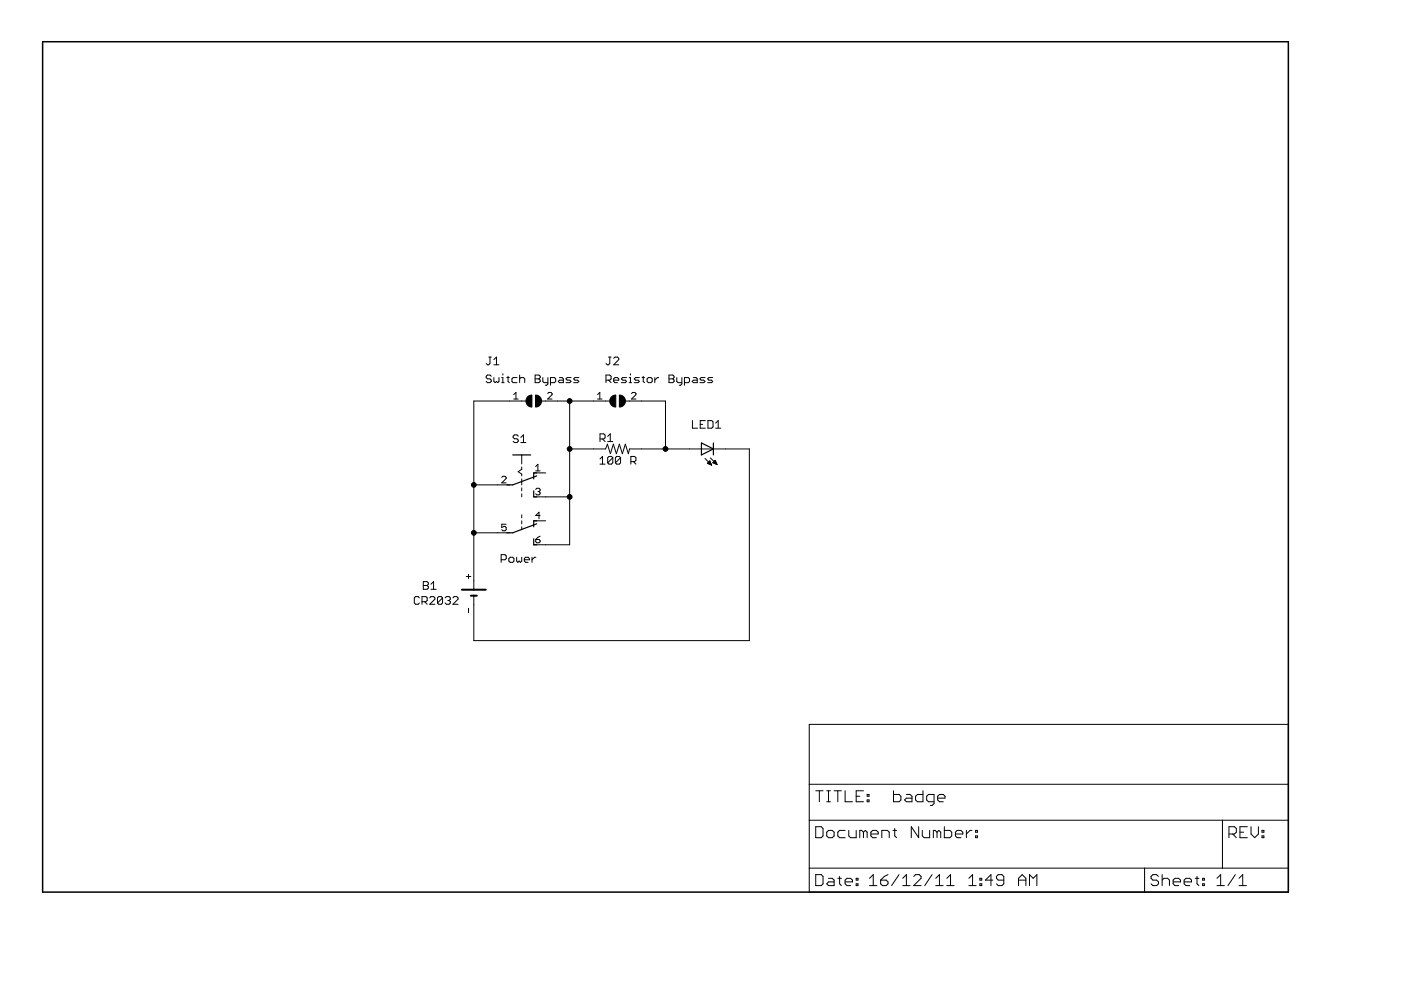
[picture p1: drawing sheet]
<svg xmlns="http://www.w3.org/2000/svg" width="297mm" height="210mm" viewBox="0 0 297 210" stroke-linecap="round" stroke-linejoin="round" font-family="sans-serif">
<g fill="#000" stroke="#000" stroke-width=".21">
<path d="M103.1 79.8v.3zM103.1 77.1l.3 .2zM103.1 79.8l.3-.3zM103.4 77.3h.2zM103.9 77.1l-.3 .2zM103.6 75.7h.6zM103.4 79.5h.5zM103.9 75.7v1.4zM103.9 79.5l.3 .3zM104.7 76.2l.6-.5zM104.7 77.3h1.1zM105.3 75.7v1.6z"/>
<path d="M106.6 79.2v.3zM107.7 79.8v1.1zM110.2 79.5v1.6zM113.5 79.5h.8zM114.3 79.5l.2 .3zM114.5 79.8v.3zM128.5 79.5h.8zM128.5 77.1l.3 .2zM128.8 77.3h.2zM129 77.3l.3-.2zM129 75.7h.6zM129.3 79.5l.3 .3z"/>
<path d="M129.3 75.7v1.4zM129.6 79.8v.5zM131.2 76.2l-1.1 1.1zM130.1 76l.3-.3zM130.4 75.7h.5zM130.1 77.3h1.1zM131.2 76v.2zM130.9 75.7l.3 .3zM133.7 79.2v.3zM136.4 79.8v1.1zM141.8 79.5h.9zM142.7 79.5l.2 .3z"/>
<path d="M142.9 79.8v.3zM103.1 80.1l.3 .2zM103.4 80.3h.5zM103.1 80.9l.3 .2zM103.9 80.3l.3 .3zM103.4 81.1h.5zM104.2 80.6v.3zM103.9 81.1l.3-.2zM104.7 80.1v.8zM104.7 80.9l.3 .2zM105 81.1l.3-.2zM105.3 80.9l.2 .2z"/>
<path d="M105.5 81.1l.3-.2zM105.8 80.1v.8zM106.4 80.1h.2zM106.4 81.1h.5zM106.6 80.1v1zM107.4 80.1h.6zM107.7 80.9l.3 .2zM108.1 85h2.5zM100.5 85h7.6zM108.5 80.3v.6zM108.5 80.9l.3 .2zM108.8 80.1l-.3 .2z"/>
<path d="M108.8 81.1h.8zM108.8 92.5v.3zM108.8 92.8l.3 .2zM108.9 83.7l.5-.5zM108.9 84.6h1zM109.1 92.2l-.3 .3zM109.1 93h.5zM108.8 93.6l.3 .2zM109.4 83.2v1.4zM109.1 92.2h.5zM109.6 93l.3 .3zM109.1 93.8h.5z"/>
<path d="M108.8 80.1h.8zM109.6 92.2l.3 .3zM109.9 93.3v.3zM109.6 93.8l.3-.2zM110.2 80.3l.2-.2zM110.4 92.8l.6-.6zM110.4 93.8h1.1zM110.4 80.1h.6zM110.6 85h.9zM110.6 96.5v1.9zM110.6 99v.5zM109.9 100l.7-.5z"/>
<path d="M111 80.1l.3 .2zM111 92.2v1.6zM111.3 80.3v.8zM113.5 79.5v1.6zM113.5 80.3h.8zM113.6 98.9l.4-.5zM113.6 99.8h.9zM114 98.4v1.4zM114.3 80.3l.2 .3zM113.5 81.1h.8zM114.5 80.1l-.2 .2zM114.5 80.6v.3z"/>
<path d="M114.3 81.1l.2-.2zM115.1 80.1v.8zM115.1 80.9l.3 .2zM115.4 81.1h.8zM114.8 85h.9zM115.6 81.7h.3zM116.1 84.6l1-.9zM116.2 80.1v1.3zM116.2 81.4l-.3 .3zM116.4 83.2l-.3 .2zM116.7 80.1v1.6zM116.7 80.1h.8z"/>
<path d="M116.4 83.2h.4zM116.1 84.6h1zM117.1 83.4v.3zM116.8 83.2l.3 .2zM117.5 80.1l.3 .2zM116.7 81.1h.8zM117.8 80.3v.6zM117.5 81.1l.3-.2zM115.7 85h2.5zM118.6 80.6l-.2 .3zM118.6 80.1h.6zM118.4 80.9l.2 .2z"/>
<path d="M118.6 80.6h.8zM119.2 80.1l.2 .2zM119.4 80.3v.8zM118.6 81.1h.8zM120 81.1h.8zM120 80.3l.3-.2zM120 80.3l.3 .3zM120.3 80.1h.8zM118.2 85h2.6zM120.8 85v10.2zM120.8 95.2h5.1zM120.8 81.1l.3-.2z"/>
<path d="M120.3 80.6h.5zM120.8 80.6l.3 .3zM121.6 81.1h.8zM121.6 80.3l.3-.2zM121.6 80.3l.3 .3zM121.9 80.1h.8zM122.4 81.1l.3-.2zM121.9 80.6h.5zM122.4 80.6l.3 .3zM125.9 95.2h2.5zM125.9 85h2.5zM120.8 85h5.1z"/>
<path d="M126.7 83.7l.5-.5zM126.7 84.6h.9zM127.2 83.2v1.4zM127.7 96.8l-.5 .5zM127.2 98.4h1.1zM127.2 92v1.6zM127.2 92h.8zM127.7 96.8v1.6zM127.7 93.1l.6 .5zM128 92l.3 .3zM127.2 93.1h.8zM128.3 92.3v.5z"/>
<path d="M128.3 92.8l-.3 .3zM128.8 94.2l-.4 1zM128.4 85h.9zM128.5 79.5v1.6zM128.8 94.2l.6 2zM128.8 97v1.1zM128.8 97l.3-.2zM128.8 98.1l1.1-1.1zM128.8 92.5l.6-.5zM128.8 93.6h1.1zM129 80.6l.6 .5zM129.1 96.8h.5z"/>
<path d="M128.8 98.1l.3 .3zM128.5 80.6h.8zM129.4 92v1.6zM130 94.2l-.6 2zM129.6 80.3l-.3 .3zM129.6 96.8l.3 .2zM129.1 98.4h.5zM129.9 97v1.1zM129.9 98.1l-.3 .3zM130 94.2l.7 2zM130.1 80.3v.6zM130.1 80.3l.3-.2z"/>
<path d="M130.1 80.9l.3 .2zM130.4 80.1h.5zM130.5 97v1.1zM130.7 96.8l-.2 .2zM130.5 98.1l1.1-1.1zM131.3 94.2l-.6 2zM130.7 96.8h.6zM130.5 98.1l.2 .3zM130.4 81.1h.5zM130.9 80.1l.3 .2zM131.2 80.3v.3zM130.1 80.6h1.1z"/>
<path d="M131.3 96.8l.3 .2zM130.7 98.4h.6zM131.3 94.2l.7 2zM131.6 97v1.1zM131.3 98.4l.3-.3zM131.7 81.1h.9zM132 80.1l-.3 .2zM132.6 94.2l-.6 2zM131.7 80.3l.3 .3zM132 80.1h.8zM132.6 81.1l.2-.2zM132 80.6h.6z"/>
<path d="M132.6 94.2l.6 2zM132.6 80.6l.2 .3zM133.5 95.2l-.3 1zM133.4 80.1h.3zM133.4 81.1h.5zM132.6 85h.9zM133.7 80.1v1zM133.8 96.8v1.6zM133.8 96.8h.8zM133.9 84.6l.9-.9zM133.9 83.4l.2-.2zM134.3 97.9l.5 .5z"/>
<path d="M134.5 81.1h.8zM134.5 80.3l.2-.2zM134.6 96.8l.2 .2zM133.8 97.9h.8zM134.1 83.2h.5zM134.5 80.3l.2 .3zM134.7 80.1h.9zM134.8 97v.6zM134.8 97.6l-.2 .3zM133.9 84.6h.9zM134.8 83.4v.3zM134.6 83.2l.2 .2z"/>
<path d="M135.3 81.1l.3-.2zM134.7 80.6h.6zM135.3 80.6l.3 .3zM133.5 95.2h2.5zM133.5 85h2.5zM136.1 80.1h.6zM136.4 80.9l.3 .2zM137.2 80.3v.6zM137.2 80.9l.3 .2zM137.5 81.1h.5zM137.5 80.1l-.3 .2zM138 81.1l.3-.2z"/>
<path d="M137.5 80.1h.5zM138.3 80.3v.6zM138 80.1l.3 .2zM138.8 80.1v1zM138.8 80.6l.6-.5zM139.4 80.1h.3zM136 95.2h5.1zM141.1 85v10.2zM136 85h5.1zM141.8 79.5v1.6zM141.8 80.3h.9zM142.7 80.3l.2 .3z"/>
<path d="M141.8 81.1h.9zM142.9 80.1l-.2 .2zM142.9 80.6v.3zM142.7 81.1l.2-.2zM143.5 80.1v.8zM143.5 80.9l.2 .2zM143.7 81.1h.9zM144 81.7h.3zM144.6 80.1v1.3zM144.6 81.4l-.3 .3zM145.1 80.1v1.6zM145.1 80.1h.8z"/>
<path d="M145.9 80.1l.3 .2zM145.1 81.1h.8zM146.2 95.2h2.5zM141.1 95.2h5.1zM146.2 80.3v.6zM145.9 81.1l.3-.2zM146.7 80.9l.3-.3zM146.8 89.2v1.6zM146.8 90.8h1.1zM147 80.1h.6zM146.7 80.9l.3 .2zM147 80.6h.8z"/>
<path d="M147.6 80.1l.2 .2zM147.8 80.3v.8zM147 81.1h.8zM148.4 81.1h.8zM148.7 80.1l-.3 .2zM148.5 89.2v1.6zM148.5 90.8h1zM148.5 90h.5zM148.4 80.3l.3 .3zM148.7 80.1h.8zM148.7 95.2h2.6zM149.2 81.1l.3-.2z"/>
<path d="M148.7 80.6h.5zM149.2 80.6l.3 .3zM149.5 97.2l1.4 1.4zM148.5 89.2h1zM150 98.2l.5-.5zM150 98.2h.7zM150 81.1h.8zM150 80.3l.3-.2zM150.1 89.2v1.6zM150.1 90.8h.8zM150.1 98.1h.6zM150.2 98h.4z"/>
<path d="M150.3 98.4h.5zM150 80.3l.3 .3zM150.3 80.1h.8zM150.3 97.9h.3zM150.5 97.7l.4 .9zM150.5 98.5h.3zM150.6 97.1l1.4 1.4zM150.8 81.1l.3-.2zM150.3 80.6h.5zM150 98.2l.9 .4zM150.9 90.8l.3-.3zM150.1 89.2h.8z"/>
<path d="M150.8 80.6l.3 .3zM151.1 98.1l.5-.5zM151.2 98.1h.6zM151.2 89.4v1.1zM150.9 89.2l.3 .2zM151.2 98h.6zM151.4 97.9h.3zM151.4 98.2h.5zM151.5 97.7h.2zM151.6 97.6l.4 .9zM151.7 98.4h.3zM151.7 89.7l.6-.5z"/>
<path d="M151.7 90.8h1.1zM151.1 98.1l.9 .4zM152.3 89.2v1.6zM151.3 95.2h2.5zM153.8 95.2h5.1zM100.5 85v17.8zM100.5 102.8v10.2zM100.5 113h5zM100.5 113v10.1zM105.5 113h2.6zM105.5 102.8h2.6zM100.5 102.8h5z"/>
<path d="M106.3 117.6v1.6zM106.3 117.6h.8zM106.4 111.1v.7zM106.4 111.8l.4-.2zM106.4 102.4l.9-.9zM106.4 112.3l.2 .2zM106.6 101l-.2 .2zM106.8 111.6h.3zM107.1 117.6l.2 .3zM106.3 118.7h.8zM107.1 111.6l.2 .2zM106.6 112.5h.5z"/>
<path d="M106.6 101h.5zM106.4 111.1h.9zM107.3 111.8v.5zM107.3 112.3l-.2 .2zM106.4 102.4h.9zM107.3 101.2v.3zM107.1 101l.2 .2zM107.3 117.9v.5zM107.1 118.7l.2-.3zM107.9 118.4v.6zM107.9 119l.3 .2zM108.2 119.2h.5z"/>
<path d="M108.2 118.2l-.3 .2zM109 119l-.3 .2zM108.2 118.2h.5zM109 118.4v.6zM108.7 118.2l.3 .2zM109.5 118.2v.8zM109.5 119l.3 .2zM109.8 119.2l.3-.2zM109.9 100l.7 .5zM110.1 119l.2 .2zM110.3 119.2l.3-.2zM110.6 118.2v.8z"/>
<path d="M110.6 111.7v.6zM110.6 110.4v.7zM110.6 109.2v.6zM110.6 100.5v.4zM110.6 101.5v.7zM110.6 102.2v.6zM110.6 103.4v.7zM110.6 104.7v.6zM111.2 118.4v.6zM111.2 118.4l.2-.2zM111.2 119l.2 .2zM111.4 118.2h.6z"/>
<path d="M111.4 119.2h.6zM112 118.2l.2 .2zM112.2 118.4v.3zM111.2 118.7h1zM112.8 118.2v1zM112.8 118.7l.5-.5zM113.3 118.2h.3zM113.6 114.4v.5zM113.6 114.9l.2 .2zM113.6 109.3h.9zM113.6 103.8l.2-.3zM113.8 115.1h.5z"/>
<path d="M113.8 103.5h.5zM113.6 104.7l.2 .2zM114 113.9l-.4 .5zM114.3 115.1l.2-.2zM113.6 114.4h.7zM114.3 108.6v1.4zM114.3 108.6l-.7 .7zM114.3 103.5l.2 .3zM114 104.2h.3zM114.3 104.2l.2 .3zM113.8 104.9h.5zM114 113.9l.5-.2z"/>
<path d="M114.5 114.6v.3zM114.3 114.4l.2 .2zM114.5 103.8v.2zM114.5 104l-.2 .2zM114.5 104.5v.2zM114.5 104.7l-.2 .2zM113.2 115.5h2.5zM113.2 110.4h2.5zM113.2 105.3h2.5zM113.2 100.3h2.5zM115.7 105.3h5.1zM115.7 115.5h5.1z"/>
<path d="M120.8 105.3v10.2zM120.8 95.2v10.1zM87.8 126.8v1zM87.8 127.8l.3 .3zM88.1 126.5l-.3 .3zM88.1 128.1h.5zM88.1 126.5h.5zM88.9 127.8l-.3 .3zM88.6 126.5l.3 .3zM89.5 126.5v1.6zM89.5 126.5h.8zM89.7 123.3v1.6z"/>
<path d="M89.7 123.3h.9zM89.7 124.1h.9zM90 127.6l.6 .5zM90.3 126.5l.3 .3zM89.5 127.6h.8zM90.6 123.3l.2 .3zM90.6 124.1l.2 .3zM89.7 124.9h.9zM90.6 126.8v.5zM90.3 127.6l.3-.3zM90.8 123.6v.3zM90.8 123.9l-.2 .2z"/>
<path d="M90.8 124.4v.3zM90.8 124.7l-.2 .2zM92.2 127l-1.1 1.1zM91.4 126.5l-.3 .3zM91.4 123.9l.5-.6zM91.4 124.9h1.1zM91.4 126.5h.5zM91.9 123.3v1.6zM91.1 128.1h1.1zM92.2 126.8v.2zM91.9 126.5l.3 .3zM92.8 126.8v1z"/>
<path d="M92.8 126.8l.2-.3zM92.8 127.8l1-1zM93 126.5h.6zM92.8 127.8l.2 .3zM93.6 126.5l.2 .3zM93 128.1h.6zM93.8 126.8v1zM93.8 127.8l-.2 .3zM94.7 126.5l-.3 .3zM94.7 126.5h.5zM94.4 127.8l.3 .3zM95.2 126.5l.3 .3z"/>
<path d="M94.9 127.3h.3zM95.2 127.3l.3 .3zM94.7 128.1h.5zM95.5 126.8v.2zM95.5 127l-.3 .3zM95.5 127.6v.2zM95.5 127.8l-.3 .3zM96 128.1l1.1-1.1zM96.3 126.5l-.3 .3zM96.3 126.5h.5zM96 128.1h1.1zM97.1 126.8v.2z"/>
<path d="M96.8 126.5l.3 .3zM98.9 122.2h.9zM99.3 121.8v.9zM99.3 129v.9zM100.5 126.3v1.9zM100.5 123.1v1.9zM100.5 135.8h58.4zM100.5 128.2v7.6zM158.9 95.2v40.6zM171.6 153.6h101.6zM273.2 153.6v12.7zM171.6 166.3v7.6z"/>
<path d="M171.6 166.3h101.6zM171.6 153.6v12.7zM173 167.7h1.5zM173 175.3v2.3zM173 177.6h1.1zM173.7 167.7v2.3zM174.5 177.2l-.4 .4zM173 175.3h1.1zM174.5 175.7v1.5zM174.1 175.3l.4 .4zM175.3 170h.8zM175.3 167.7h.8z"/>
<path d="M175.3 176.4v.8zM175.3 177.2l.4 .4zM175.7 167.7v2.3zM175.7 177.6h.7zM175.7 176.1l-.4 .3zM176.4 177.6l.4-.4zM175.7 176.1h.7zM176.8 167.7h1.6zM176.8 176.4v.8zM176.4 176.1l.4 .3zM177.6 167.7v2.3zM177.6 176.4v.8z"/>
<path d="M177.6 177.2l.4 .4zM178 176.1l-.4 .3zM178 177.6h1.2zM179.2 167.7v2.3zM179.2 170h1.5zM178 176.1h1.2zM180 176.1v1.1zM180 177.2l.3 .4zM180.3 177.6h1.2zM181.5 167.7v2.3zM181.5 170h1.6zM181.5 168.8h.8z"/>
<path d="M181.5 176.1v1.5zM182.3 176.1v1.5zM182.3 176.1h.4zM182.7 176.1l.4 .3zM181.5 167.7h1.6zM183.1 176.4v1.2zM183.1 176.4l.4-.3zM183.5 176.1l.4 .3zM183.9 168.4h.4zM183.9 168.4v.4zM183.9 169.6h.4zM183.9 169.6v.4z"/>
<path d="M183.9 176.4v1.2zM184.3 168.4v.4zM183.9 168.8h.4zM184.3 169.6v.4zM183.9 170h.4zM184.6 176.4v.8zM184.6 176.4l.4-.3zM184.6 177.2l.4 .4zM185 176.1h.8zM185 177.6h.8zM185.8 176.1l.4 .3zM186.2 176.4v.4z"/>
<path d="M184.6 176.8h1.6zM187 176.1v1.5zM187 176.1h1.2zM188.2 176.1l.3 .3zM188.5 176.4v1.2zM189.3 176.1h.8zM189.4 167.7v2.3zM189.4 170h1.2zM189.7 175.7v1.5zM189.7 177.2l.4 .4zM191 169.6l-.4 .4zM189.4 168.4h1.2z"/>
<path d="M191 168.8v.8zM190.6 168.4l.4 .4zM191.8 169.6l.4-.4zM192.2 168.4h.8zM191.8 169.6l.4 .4zM192.2 169.2h1.2zM193 168.4l.4 .4zM193.2 175.3v2.3zM193.2 175.3l1.6 2.3zM193.4 168.8v1.2zM192.2 170h1.2zM194.1 168.8v.8z"/>
<path d="M194.1 168.8l.4-.4zM194.1 169.6l.4 .4zM194.5 168.4h1.2zM194.8 175.3v2.3zM195.5 176.1v1.1zM195.5 177.2l.4 .4zM195.7 167.7v2.3zM194.5 170h1.2zM195.9 177.6h1.2zM196.5 168.8v.8zM196.5 169.6l.3 .4zM196.8 168.4l-.3 .4z"/>
<path d="M196.8 170h1.2zM197.1 176.1v1.5zM197.3 170.8h.3zM197.6 170.8l.4-.4zM197.9 176.1v1.5zM197.9 176.1h.4zM198 168.4v2zM196.8 168.4h1.2zM198.3 176.1l.4 .3zM198.7 176.4v1.2zM198.7 176.4l.4-.3zM198.8 168.8v.8z"/>
<path d="M198.8 168.8l.4-.4zM199.1 176.1l.4 .3zM198.8 169.6l.4 .4zM199.2 168.4h.8zM199.5 176.4v1.2zM199.2 170h.8zM200 168.4l.4 .4zM200.2 175.3v2.3zM200.2 177.6h1.2zM200.4 168.8v.4zM198.8 169.2h1.6zM201.4 177.6l.4-.4z"/>
<path d="M200.2 176.1h1.2zM201.8 176.4v.8zM201.4 176.1l.4 .3zM202.6 176.4v.8zM202.6 176.4l.3-.3zM202.6 177.2l.3 .4zM202.9 176.1h.8zM202.9 177.6h.8zM203.7 176.1l.4 .3zM204.1 176.4v.4zM202.6 176.8h1.5zM204.9 176.1v1.5z"/>
<path d="M204.9 176.8l.8-.7zM205.7 176.1h.4zM206.8 176.1h.4zM206.8 176.1v.3zM206.8 177.2h.4zM206.8 177.2v.4zM207.2 176.1v.3zM206.8 176.4h.4zM207.2 177.2v.4zM206.8 177.6h.4zM259.2 173.9v10.2zM171.6 173.9h87.6z"/>
<path d="M260.6 175.3v2.3zM260.6 175.3h1.1zM261.3 176.8l.8 .8zM261.7 175.3l.4 .4zM260.6 176.8h1.1zM262.1 175.7v.7zM261.7 176.8l.4-.4zM262.9 175.3v2.3zM262.9 177.6h1.6zM262.9 176.4h.8zM262.9 175.3h1.6zM265.2 175.3v1.5z"/>
<path d="M265.2 176.8l.8 .8zM266 177.6l.8-.8zM266.8 175.3v1.5zM267.6 176.1h.4zM267.6 176.1v.3zM267.6 177.2h.4zM267.6 177.2v.4zM268 176.1v.3zM267.6 176.4h.4zM268 177.2v.4zM267.6 177.6h.4zM259.2 173.9h14z"/>
<path d="M273.2 173.9v10.2zM273.2 166.3v7.6zM171.6 189.1h71.1zM171.6 184.1v5zM171.6 184.1h71.1zM171.6 173.9v10.2zM173 185.4v2.4zM173 187.8h1.1zM174.5 187.4l-.4 .4zM173 185.4h1.1zM174.5 185.8v1.6zM174.1 185.4l.4 .4z"/>
<path d="M175.7 187l-.4 .4zM175.7 186.2h.7zM175.3 187.4l.4 .4zM175.7 187h1.1zM176.4 186.2l.4 .4zM176.8 186.6v1.2zM175.7 187.8h1.1zM177.6 186.2h.8zM178 185.8v1.6zM178 187.4l.4 .4zM179.2 186.6v.8zM179.2 186.6l.4-.4z"/>
<path d="M179.2 187.4l.4 .4zM179.6 186.2h.7zM179.6 187.8h.7zM180.3 186.2l.4 .4zM180.7 186.6v.4zM179.2 187h1.5zM181.5 186.2h.4zM181.5 186.2v.4zM181.5 187.4h.4zM181.5 187.4v.4zM181.9 186.2v.4zM181.5 186.6h.4z"/>
<path d="M181.9 187.4v.4zM181.5 187.8h.4zM184.4 186.2l.7-.8zM184.4 187.8h1.5zM185.1 185.4v2.4zM186.7 186.6v.8zM186.7 187.4l.4 .4zM187.1 187.8h.8zM187.5 185.8l-.8 .8zM187.9 187.8l.4-.4zM186.7 186.6h1.2zM187.5 185.8l.8-.4z"/>
<path d="M188.3 187v.4zM187.9 186.6l.4 .4zM190.6 185.4l-1.6 2.4zM191.4 186.2l.8-.8zM191.4 187.8h1.6zM192.2 185.4v2.4zM193.7 187.8l1.6-1.6zM193.7 185.8l.4-.4zM194.1 185.4h.8zM193.7 187.8h1.6zM195.3 185.8v.4zM194.9 185.4l.4 .4z"/>
<path d="M197.6 185.4l-1.5 2.4zM198.4 186.2l.8-.8zM198.4 187.8h1.6zM199.2 185.4v2.4zM200.7 186.2l.8-.8zM200.7 187.8h1.6zM201.5 185.4v2.4zM205.4 186.2l.8-.8zM205.4 187.8h1.6zM206.2 185.4v2.4zM207.8 186.2h.4zM207.8 186.2v.4z"/>
<path d="M207.8 187.4h.4zM207.8 187.4v.4zM208.2 186.2v.4zM207.8 186.6h.4zM208.2 187.4v.4zM207.8 187.8h.4zM208.9 186.6h1.6zM210.1 185.4v2.4zM208.9 186.6l1.2-1.2zM211.3 187.4l.3 .4zM211.3 185.8v.4zM211.3 186.2l.3 .4z"/>
<path d="M211.6 187.8h.8zM211.6 185.4l-.3 .4zM211.6 186.6h1.2zM212.4 187.8l.4-.4zM211.6 185.4h.8zM212.8 185.8v1.6zM212.4 185.4l.4 .4zM215.9 186.2v1.6zM215.9 186.2l.8-.8zM215.9 186.6h1.6zM216.7 185.4l.8 .8zM217.5 186.2v1.6z"/>
<path d="M218.3 185.4v2.4zM218.3 185.4l.8 .8zM219.8 185.4l-.7 .8zM219.8 185.4v2.4zM242.7 184.1v5zM242.7 184.1h16.5zM242.7 189.1h30.5zM244.1 185.8v.4zM244.1 186.2l.3 .4zM244.4 185.4l-.3 .4zM244.4 186.6h.8zM244.1 187.4l.3 .4z"/>
<path d="M244.4 185.4h.8zM245.2 186.6l.4 .4zM244.4 187.8h.8zM245.2 185.4l.4 .4zM245.6 187v.4zM245.2 187.8l.4-.4zM246.4 185.4v2.4zM246.4 186.6l.4-.4zM246.8 186.2h.8zM247.6 186.2l.3 .4zM247.9 186.6v1.2zM248.7 186.6v.8z"/>
<path d="M248.7 186.6l.4-.4zM248.7 187.4l.4 .4zM249.1 186.2h.8zM249.1 187.8h.8zM249.9 186.2l.4 .4zM250.3 186.6v.4zM248.7 187h1.6zM251.1 186.6v.8zM251.1 186.6l.4-.4zM251.1 187.4l.4 .4zM251.5 186.2h.7zM251.5 187.8h.7z"/>
<path d="M252.2 186.2l.4 .4zM252.6 186.6v.4zM251.1 187h1.5zM253.4 186.2h.8zM253.8 185.8v1.6zM253.8 187.4l.4 .4zM255 186.2h.4zM255 186.2v.4zM255 187.4h.4zM255 187.4v.4zM255.4 186.2v.4zM255 186.6h.4z"/>
<path d="M255.4 187.4v.4zM255 187.8h.4zM258 186.2l.8-.8zM258 187.8h1.6zM258.8 185.4v2.4zM259.2 184.1h14zM261.9 185.4l-1.6 2.4zM262.7 186.2l.8-.8zM262.7 187.8h1.6zM263.5 185.4v2.4zM273.2 184.1v5z"/>
<path d="M111.8 84.2l1-.4v2.5a1.27 1.27 0 0 1-1.2-.8 1.27 1.27 0 0 1 .2-1.3z" fill-rule="evenodd"/>
<path d="M113.5 83.8a1.27 1.27 0 0 1 1.3 1.2 1.27 1.27 0 0 1-1.3 1.3z" fill-rule="evenodd"/>
<path d="M129.6 84.2l1-.4v2.5a1.27 1.27 0 0 1-1.2-.8 1.27 1.27 0 0 1 .2-1.3z" fill-rule="evenodd"/>
<path d="M131.3 83.8a1.27 1.27 0 0 1 1.3 1.2 1.27 1.27 0 0 1-1.3 1.3z" fill-rule="evenodd"/>
<circle cx="120.8" cy="85" r=".51"/>
<circle cx="120.8" cy="95.2" r=".51"/>
<circle cx="141.1" cy="95.2" r=".51"/>
<circle cx="100.5" cy="113" r=".51"/>
<circle cx="100.5" cy="102.8" r=".51"/>
<circle cx="120.8" cy="105.3" r=".51"/>
</g>
<g fill="#000" stroke="#000" stroke-width=".25">
<path d="M108.7 96.5h1.9zM110.6 96.5h1.9zM148.7 93.9l2.6 1.3zM148.7 93.9v1.3zM148.7 95.2v1.3zM148.7 96.5l2.6-1.3zM151.3 93.9v1.3zM151.3 95.2v1.3zM107.4 113h1.3zM107.4 102.8h1.3zM108.7 113l5.1-1.9zM108.7 102.8l5.1-1.9z"/>
<path d="M113.2 114.2v1.3zM113.2 115.5h.6zM113.2 110.4v1.3zM113.2 110.4h.6zM113.2 104.1v1.2zM113.2 105.3h.6zM113.2 100.3v1.2zM113.2 100.3h.6z"/>
</g>
<path d="M9 8.8v180.3zM9 8.8h264.2zM9 189.1h264.2zM273.2 8.8v180.3z" fill="#000" stroke="#000" stroke-width=".32"/>
<path d="M97.9 125h2.6zM99.8 126.3h.7zM100.5 126.3h.6zM100.5 125h2.5z" fill="#000" stroke="#000" stroke-width=".42"/>
</svg>
